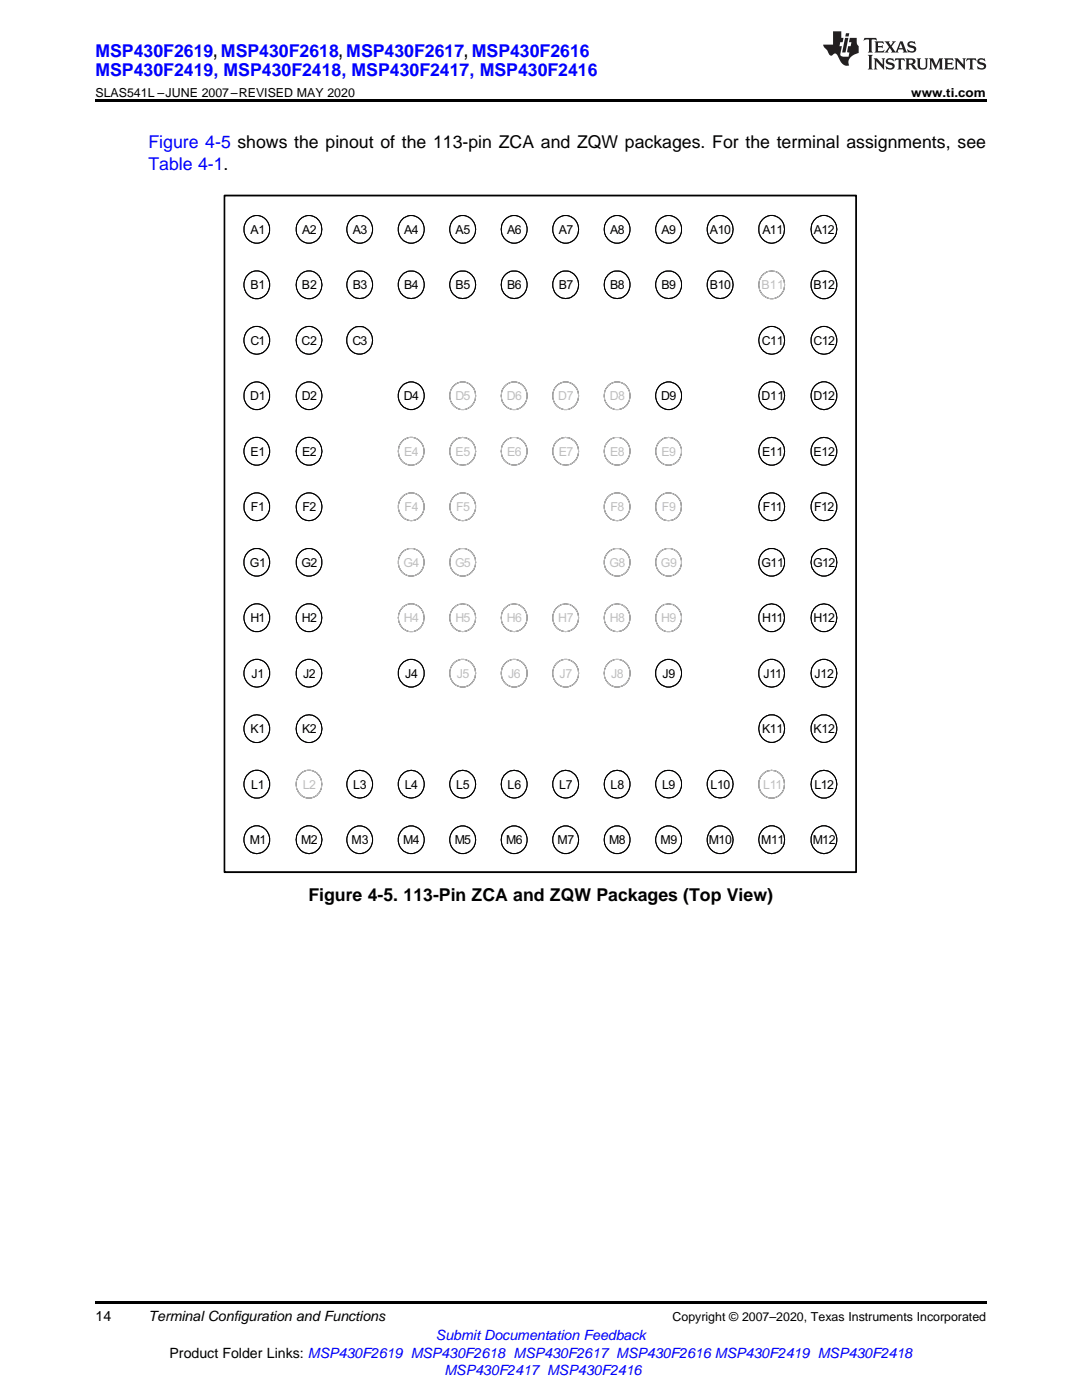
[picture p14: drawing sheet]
<svg xmlns="http://www.w3.org/2000/svg" width="216mm" height="279mm" viewBox="0 0 216 279" stroke-linecap="round" stroke-linejoin="round" font-family="sans-serif">
<defs><g id="words">
<g font-size="3.5" fill="#00f">
<text x="19" y="11.3">MSP430F2619, MSP430F2618, MSP430F2617, MSP430F2616</text>
<text x="19" y="15.2">MSP430F2419, MSP430F2418, MSP430F2417, MSP430F2416</text>
<text x="29.6" y="29.6">Figure 4-5 shows the pinout of the 113-pin ZCA and ZQW packages. For the terminal assignments, see</text>
<text x="29.6" y="33.9">Table 4-1.</text>
</g>
<text font-size="3.5" x="61.6" y="179.9">Figure 4-5. 113-Pin ZCA and ZQW Packages (Top View)</text>
<g font-size="2.8">
<text x="19" y="263.6">14</text>
<text x="29.6" y="263.6">Terminal Configuration and Functions</text>
<text x="33.8" y="270.9">Product Folder Links: MSP430F2619 MSP430F2618 MSP430F2617 MSP430F2616 MSP430F2419 MSP430F2418</text>
</g>
<g font-size="2.8" fill="#00f">
<text x="87" y="267.4">Submit Documentation Feedback</text>
<text x="88.7" y="274.5">MSP430F2417 MSP430F2416</text>
</g>
<g font-size="2.5">
<text x="19" y="19.3">SLAS541L –JUNE 2007–REVISED MAY 2020</text>
<text x="181.8" y="19.3">www.ti.com</text>
<text x="50" y="46.7">A1</text>
<text x="60.3" y="46.7">A2</text>
<text x="70.4" y="46.6">A3</text>
<text x="80.7" y="46.7">A4</text>
<text x="90.9" y="46.6">A5</text>
<text x="101.2" y="46.6">A6</text>
<text x="111.5" y="46.7">A7</text>
<text x="121.7" y="46.6">A8</text>
<text x="132" y="46.6">A9</text>
<text x="141.6" y="46.6">A10</text>
<text x="152.1" y="46.7">A11</text>
<text x="162.4" y="46.7">A12</text>
<text x="50" y="57.7">B1</text>
<text x="60.2" y="57.7">B2</text>
<text x="70.4" y="57.7">B3</text>
<text x="80.7" y="57.7">B4</text>
<text x="90.9" y="57.7">B5</text>
<text x="101.2" y="57.7">B6</text>
<text x="111.5" y="57.7">B7</text>
<text x="121.7" y="57.7">B8</text>
<text x="132" y="57.7">B9</text>
<text x="141.6" y="57.7">B10</text>
<text x="162.3" y="57.7">B12</text>
<text x="50" y="68.8">C1</text>
<text x="60.2" y="68.8">C2</text>
<text x="70.3" y="68.8">C3</text>
<text x="152" y="68.8">C11</text>
<text x="162.3" y="68.8">C12</text>
<text x="49.9" y="79.9">D1</text>
<text x="60.2" y="79.9">D2</text>
<text x="80.6" y="79.9">D4</text>
<text x="131.9" y="79.9">D9</text>
<text x="151.9" y="79.9">D11</text>
<text x="162.3" y="79.9">D12</text>
<text x="50" y="90.9">E1</text>
<text x="60.3" y="90.9">E2</text>
<text x="152.1" y="90.9">E11</text>
<text x="162.3" y="90.9">E12</text>
<text x="50.1" y="102">F1</text>
<text x="60.3" y="102">F2</text>
<text x="152.2" y="102">F11</text>
<text x="162.4" y="102">F12</text>
<text x="49.9" y="113.1">G1</text>
<text x="60.1" y="113.1">G2</text>
<text x="152" y="113.1">G11</text>
<text x="162.3" y="113.1">G12</text>
<text x="50" y="124.2">H1</text>
<text x="60.2" y="124.2">H2</text>
<text x="152.1" y="124.2">H11</text>
<text x="162.3" y="124.2">H12</text>
<text x="50.2" y="135.2">J1</text>
<text x="60.5" y="135.2">J2</text>
<text x="80.8" y="135.2">J4</text>
<text x="132.2" y="135.2">J9</text>
<text x="152.4" y="135.2">J11</text>
<text x="162.5" y="135.2">J12</text>
<text x="50" y="146.3">K1</text>
<text x="60.3" y="146.3">K2</text>
<text x="152.1" y="146.3">K11</text>
<text x="162.3" y="146.3">K12</text>
<text x="50.1" y="157.4">L1</text>
<text x="70.5" y="157.4">L3</text>
<text x="80.8" y="157.4">L4</text>
<text x="91" y="157.4">L5</text>
<text x="101.3" y="157.4">L6</text>
<text x="111.6" y="157.4">L7</text>
<text x="121.8" y="157.4">L8</text>
<text x="132.2" y="157.4">L9</text>
<text x="141.8" y="157.4">L10</text>
<text x="162.5" y="157.4">L12</text>
<text x="49.8" y="168.5">M1</text>
<text x="60.1" y="168.5">M2</text>
<text x="70.1" y="168.5">M3</text>
<text x="80.4" y="168.5">M4</text>
<text x="90.7" y="168.5">M5</text>
<text x="101" y="168.5">M6</text>
<text x="111.3" y="168.5">M7</text>
<text x="121.5" y="168.5">M8</text>
<text x="131.8" y="168.5">M9</text>
<text x="141.5" y="168.5">M10</text>
<text x="151.9" y="168.5">M11</text>
<text x="162.2" y="168.5">M12</text>
<text x="134.2" y="263.6">Copyright © 2007–2020, Texas Instruments Incorporated</text>
</g>
<g font-size="2.5" fill="#bfbfbf">
<text x="152" y="57.7">B11</text>
<text x="90.9" y="79.8">D5</text>
<text x="101.1" y="79.9">D6</text>
<text x="111.4" y="79.9">D7</text>
<text x="121.7" y="79.9">D8</text>
<text x="80.7" y="90.9">E4</text>
<text x="90.9" y="90.9">E5</text>
<text x="101.2" y="90.9">E6</text>
<text x="111.5" y="90.9">E7</text>
<text x="121.7" y="90.9">E8</text>
<text x="132" y="90.9">E9</text>
<text x="80.7" y="102">F4</text>
<text x="91" y="102">F5</text>
<text x="121.8" y="102">F8</text>
<text x="132.1" y="102">F9</text>
<text x="80.5" y="113.1">G4</text>
<text x="90.8" y="113.1">G5</text>
<text x="121.6" y="113.1">G8</text>
<text x="131.9" y="113.1">G9</text>
<text x="80.6" y="124.2">H4</text>
<text x="90.9" y="124.1">H5</text>
<text x="101.1" y="124.2">H6</text>
<text x="111.4" y="124.2">H7</text>
<text x="121.7" y="124.2">H8</text>
<text x="132" y="124.2">H9</text>
<text x="91.1" y="135.2">J5</text>
<text x="101.4" y="135.2">J6</text>
<text x="111.6" y="135.2">J7</text>
<text x="121.9" y="135.2">J8</text>
<text x="60.4" y="157.4">L2</text>
<text x="152.3" y="157.4">L11</text>
</g>
</g></defs>
<path d="M19 259.7h177.8v.5h-177.8z" fill="#000"/>
<path d="M44.8 39h126v135.1h-126z" fill="#fff"/>
<path d="M44.8 39h126v135.1h-126z" fill="none" stroke="#000" stroke-width=".2"/>
<path d="M44.8 39h126v135.1h-126z" fill="none" stroke="#000" stroke-width=".34"/>
<path d="M49.4 43.8a2.61 2.61 0 0 1 3.3-.3 2.61 2.61 0 0 1 1 3.1 2.6 2.6 0 0 1-3.3 1.8 2.6 2.6 0 0 1-1.6-3.5z" fill-rule="evenodd" fill="#fff"/>
<path d="M49.4 43.8a2.61 2.61 0 0 1 3.3-.3 2.61 2.61 0 0 1 1 3.1 2.6 2.6 0 0 1-3.3 1.8 2.6 2.6 0 0 1-1.6-3.5z" fill="none" stroke="#000" stroke-width=".2"/>
<path d="M49.6 54.7a2.63 2.63 0 0 1 3.3 0 2.63 2.63 0 0 1 .7 3.2 2.56 2.56 0 0 1-3.1 1.6 2.56 2.56 0 0 1-1.8-2.9 3.1 3.1 0 0 1 .9-1.9z" fill-rule="evenodd" fill="#fff"/>
<path d="M49.4 54.9a2.62 2.62 0 0 1 3.4-.3 2.62 2.62 0 0 1 .8 3.3 2.56 2.56 0 0 1-3.1 1.6 2.56 2.56 0 0 1-1.8-2.9l.2-.8zM49.6 54.7a2.63 2.63 0 0 1 3.3 0 2.63 2.63 0 0 1 .7 3.2 2.56 2.56 0 0 1-3.1 1.6 2.56 2.56 0 0 1-1.8-2.9 3.1 3.1 0 0 1 .9-1.9z" fill="none" stroke="#000" stroke-width=".2"/>
<path d="M49.4 66a2.65 2.65 0 0 1 3.6-.1 2.65 2.65 0 0 1 .4 3.6 2.54 2.54 0 0 1-3.4 .9 2.95 2.95 0 0 1-.6-4.4z" fill-rule="evenodd" fill="#fff"/>
<path d="M49.4 66a2.65 2.65 0 0 1 3.6-.1 2.65 2.65 0 0 1 .4 3.6 2.54 2.54 0 0 1-3.4 .9 2.96 2.96 0 0 1-.6-4.4zM49.4 66a2.65 2.65 0 0 1 3.6-.1 2.65 2.65 0 0 1 .4 3.6 2.54 2.54 0 0 1-3.4 .9 2.95 2.95 0 0 1-.6-4.4z" fill="none" stroke="#000" stroke-width=".2"/>
<path d="M49.4 77a2.46 2.46 0 0 1 2.6-.7 2.74 2.74 0 0 1 1.7 3.5 2.74 2.74 0 0 1-3.5 1.7 2.87 2.87 0 0 1-.8-4.5z" fill-rule="evenodd" fill="#fff"/>
<path d="M49.4 77a2.62 2.62 0 0 1 3.4-.2 2.62 2.62 0 0 1 .8 3.3 2.58 2.58 0 0 1-3.2 1.5 2.58 2.58 0 0 1-1.7-3.2l.3-.7zM49.4 77a2.46 2.46 0 0 1 2.6-.7 2.74 2.74 0 0 1 1.7 3.5 2.74 2.74 0 0 1-3.5 1.7 2.87 2.87 0 0 1-.8-4.5z" fill="none" stroke="#000" stroke-width=".2"/>
<path d="M49.4 88.1a2.62 2.62 0 0 1 3.4-.3 2.62 2.62 0 0 1 .8 3.3 2.56 2.56 0 0 1-3.1 1.6 2.56 2.56 0 0 1-1.8-2.9l.2-.8z" fill-rule="evenodd" fill="#fff"/>
<path d="M49.4 88.1a2.62 2.62 0 0 1 3.4-.3 2.62 2.62 0 0 1 .8 3.3 2.56 2.56 0 0 1-3.1 1.6 2.56 2.56 0 0 1-1.8-2.9l.2-.8z" fill="none" stroke="#000" stroke-width=".2"/>
<path d="M49.4 99.2a2.64 2.64 0 0 1 3.5-.2 2.64 2.64 0 0 1 .6 3.5 2.53 2.53 0 0 1-3.5 1.1 2.95 2.95 0 0 1-.6-4.4z" fill-rule="evenodd" fill="#fff"/>
<path d="M49.4 99.2a2.61 2.61 0 0 1 3.3-.4 2.61 2.61 0 0 1 1 3.2 2.59 2.59 0 0 1-3.2 1.8 2.59 2.59 0 0 1-1.8-3.2zM49.4 99.2a2.64 2.64 0 0 1 3.5-.2 2.64 2.64 0 0 1 .6 3.5 2.53 2.53 0 0 1-3.5 1.1 2.95 2.95 0 0 1-.6-4.4z" fill="none" stroke="#000" stroke-width=".2"/>
<path d="M49.4 110.3a2.65 2.65 0 0 1 3.6-.1 2.65 2.65 0 0 1 .4 3.6 2.63 2.63 0 0 1-3.6 .7 2.63 2.63 0 0 1-.8-3.6z" fill-rule="evenodd" fill="#fff"/>
<path d="M49.4 110.3a2.65 2.65 0 0 1 3.6-.1 2.65 2.65 0 0 1 .4 3.6 2.63 2.63 0 0 1-3.6 .7 2.63 2.63 0 0 1-.8-3.6z" fill="none" stroke="#000" stroke-width=".2"/>
<path d="M49.3 121.5a2.57 2.57 0 0 1 3-.7 2.57 2.57 0 0 1 1.5 2.7 2.59 2.59 0 0 1-3 2.5 2.59 2.59 0 0 1-2.1-3.3z" fill-rule="evenodd" fill="#fff"/>
<path d="M49.3 121.5a2.57 2.57 0 0 1 3-.7 2.57 2.57 0 0 1 1.5 2.7 2.59 2.59 0 0 1-3 2.5 2.59 2.59 0 0 1-2.1-3.3zM49.6 121.1a2.63 2.63 0 0 1 3.4 .1 2.63 2.63 0 0 1 .5 3.4 2.57 2.57 0 0 1-3.3 1.2 2.57 2.57 0 0 1-1.5-3.1l.4-1z" fill="none" stroke="#000" stroke-width=".2"/>
<path d="M49.4 132.4a2.63 2.63 0 0 1 3.5-.2 2.63 2.63 0 0 1 .6 3.5 2.35 2.35 0 0 1-2.2 1.4 2.61 2.61 0 0 1-2.3-1.4 2.91 2.91 0 0 1 .4-3.3z" fill-rule="evenodd" fill="#fff"/>
<path d="M49.4 132.4a2.63 2.63 0 0 1 3.5-.2 2.63 2.63 0 0 1 .6 3.5 2.35 2.35 0 0 1-2.2 1.4 2.61 2.61 0 0 1-2.3-1.4 2.91 2.91 0 0 1 .4-3.3z" fill="none" stroke="#000" stroke-width=".2"/>
<path d="M49.4 143.5a2.65 2.65 0 0 1 3.6-.1 2.65 2.65 0 0 1 .4 3.6 2.58 2.58 0 0 1-3.4 .9 2.58 2.58 0 0 1-1.2-3.3z" fill-rule="evenodd" fill="#fff"/>
<path d="M49.4 143.5a2.65 2.65 0 0 1 3.6-.1 2.65 2.65 0 0 1 .4 3.6 2.58 2.58 0 0 1-3.4 .9 2.58 2.58 0 0 1-1.2-3.3z" fill="none" stroke="#000" stroke-width=".2"/>
<path d="M49.6 154.4a2.63 2.63 0 0 1 3.4 .1 2.63 2.63 0 0 1 .5 3.3 2.56 2.56 0 0 1-3.1 1.3 2.56 2.56 0 0 1-1.7-2.9l.4-1.3z" fill-rule="evenodd" fill="#fff"/>
<path d="M49.6 154.4a2.63 2.63 0 0 1 3.4 .1 2.63 2.63 0 0 1 .5 3.3 2.56 2.56 0 0 1-3.1 1.3 2.56 2.56 0 0 1-1.7-2.9l.4-1.3zM49.6 154.4a2.63 2.63 0 0 1 3.4 .1 2.63 2.63 0 0 1 .5 3.3 2.56 2.56 0 0 1-3.1 1.3 2.56 2.56 0 0 1-1.7-2.9 2.98 2.98 0 0 1 .9-1.8z" fill="none" stroke="#000" stroke-width=".2"/>
<path d="M49.4 165.6a2.67 2.67 0 0 1 3.7 0 2.67 2.67 0 0 1 .1 3.7 2.61 2.61 0 0 1-3.4 .6 2.61 2.61 0 0 1-.9-3.4z" fill-rule="evenodd" fill="#fff"/>
<path d="M49.4 165.6a2.67 2.67 0 0 1 3.7 0 2.67 2.67 0 0 1 .1 3.7 2.61 2.61 0 0 1-3.4 .6 2.61 2.61 0 0 1-.9-3.4z" fill="none" stroke="#000" stroke-width=".2"/>
<path d="M59.8 43.8a2.58 2.58 0 0 1 3.2-.4 2.58 2.58 0 0 1 1.2 2.9 2.54 2.54 0 0 1-2.7 2.2 2.54 2.54 0 0 1-2.4-2.4l.1-1.2z" fill-rule="evenodd" fill="#fff"/>
<path d="M59.8 43.8a2.58 2.58 0 0 1 3.2-.4 2.58 2.58 0 0 1 1.2 2.9 2.54 2.54 0 0 1-2.7 2.2 2.54 2.54 0 0 1-2.4-2.4l.1-1.2z" fill="none" stroke="#000" stroke-width=".2"/>
<path d="M60 54.7a2.63 2.63 0 0 1 3.3 0 2.63 2.63 0 0 1 .7 3.2 2.54 2.54 0 0 1-3 1.6 2.54 2.54 0 0 1-1.9-2.9 2.76 2.76 0 0 1 .9-1.9z" fill-rule="evenodd" fill="#fff"/>
<path d="M60 54.7a2.63 2.63 0 0 1 3.3 0 2.63 2.63 0 0 1 .7 3.2 2.54 2.54 0 0 1-3 1.6 2.54 2.54 0 0 1-1.9-2.9 2.76 2.76 0 0 1 .9-1.9z" fill="none" stroke="#000" stroke-width=".2"/>
<path d="M60 65.8a2.65 2.65 0 0 1 3.5 .2 2.65 2.65 0 0 1 .3 3.5 2.56 2.56 0 0 1-3.2 .9 2.56 2.56 0 0 1-1.4-3l.2-.8z" fill-rule="evenodd" fill="#fff"/>
<path d="M60 65.8a2.65 2.65 0 0 1 3.5 .2 2.65 2.65 0 0 1 .3 3.5 2.56 2.56 0 0 1-3.2 .9 2.56 2.56 0 0 1-1.4-3l.2-.8z" fill="none" stroke="#000" stroke-width=".2"/>
<path d="M60 76.9a2.65 2.65 0 0 1 3.4 0 2.65 2.65 0 0 1 .5 3.4 2.6 2.6 0 0 1-3.3 1.1 2.6 2.6 0 0 1-1.4-3.3z" fill-rule="evenodd" fill="#fff"/>
<path d="M60 76.9a2.65 2.65 0 0 1 3.4 0 2.65 2.65 0 0 1 .5 3.4 2.6 2.6 0 0 1-3.3 1.1 2.6 2.6 0 0 1-1.4-3.3z" fill="none" stroke="#000" stroke-width=".2"/>
<path d="M60 87.9a2.63 2.63 0 0 1 3.3 0 2.63 2.63 0 0 1 .7 3.2 2.54 2.54 0 0 1-3 1.6 2.54 2.54 0 0 1-1.9-2.9 2.76 2.76 0 0 1 .9-1.9z" fill-rule="evenodd" fill="#fff"/>
<path d="M60 87.9a2.63 2.63 0 0 1 3.3 0 2.63 2.63 0 0 1 .7 3.2 2.54 2.54 0 0 1-3 1.6 2.54 2.54 0 0 1-1.9-2.9 2.76 2.76 0 0 1 .9-1.9z" fill="none" stroke="#000" stroke-width=".2"/>
<path d="M60 99a2.66 2.66 0 0 1 3.6 .3 2.66 2.66 0 0 1 0 3.6 2.34 2.34 0 0 1-2.5 .9 2.84 2.84 0 0 1-1.1-4.8z" fill-rule="evenodd" fill="#fff"/>
<path d="M60 99a2.66 2.66 0 0 1 3.6 .3 2.66 2.66 0 0 1 0 3.6 2.34 2.34 0 0 1-2.5 .9 2.84 2.84 0 0 1-1.1-4.8z" fill="none" stroke="#000" stroke-width=".2"/>
<path d="M59.8 110.3a2.62 2.62 0 0 1 3.4-.3 2.62 2.62 0 0 1 .8 3.3 2.58 2.58 0 0 1-3.2 1.5 2.58 2.58 0 0 1-1.7-3.1l.3-.8z" fill-rule="evenodd" fill="#fff"/>
<path d="M59.8 110.3a2.62 2.62 0 0 1 3.4-.3 2.62 2.62 0 0 1 .8 3.3 2.58 2.58 0 0 1-3.2 1.5 2.58 2.58 0 0 1-1.7-3.1l.3-.8z" fill="none" stroke="#000" stroke-width=".2"/>
<path d="M59.8 121.3a2.58 2.58 0 0 1 3.2-.4 2.58 2.58 0 0 1 1.2 2.9 2.5 2.5 0 0 1-2 2.2 2.5 2.5 0 0 1-2.7-1.2 2.95 2.95 0 0 1 .3-3.5z" fill-rule="evenodd" fill="#fff"/>
<path d="M59.8 121.3a2.58 2.58 0 0 1 3.2-.4 2.58 2.58 0 0 1 1.2 2.9 2.5 2.5 0 0 1-2 2.2 2.5 2.5 0 0 1-2.7-1.2 2.95 2.95 0 0 1 .3-3.5z" fill="none" stroke="#000" stroke-width=".2"/>
<path d="M59.8 132.4a2.59 2.59 0 0 1 3.2-.4 2.59 2.59 0 0 1 1.2 2.9 2.54 2.54 0 0 1-3.8 1.9 2.95 2.95 0 0 1-.6-4.4z" fill-rule="evenodd" fill="#fff"/>
<path d="M59.8 132.4a2.59 2.59 0 0 1 3.2-.4 2.59 2.59 0 0 1 1.2 2.9 2.54 2.54 0 0 1-3.8 1.9 2.95 2.95 0 0 1-.6-4.4z" fill="none" stroke="#000" stroke-width=".2"/>
<path d="M60 143.3a2.63 2.63 0 0 1 3.3 0 2.63 2.63 0 0 1 .7 3.2 2.59 2.59 0 0 1-3.5 1.4 2.59 2.59 0 0 1-1.2-3.6z" fill-rule="evenodd" fill="#fff"/>
<path d="M60 143.3a2.63 2.63 0 0 1 3.3 0 2.63 2.63 0 0 1 .7 3.2 2.59 2.59 0 0 1-3.5 1.4 2.59 2.59 0 0 1-1.2-3.6z" fill="none" stroke="#000" stroke-width=".2"/>
<path d="M60 154.4a2.58 2.58 0 0 1 3.1-.2 2.58 2.58 0 0 1 1.1 2.9 2.54 2.54 0 0 1-2.7 2.2 2.54 2.54 0 0 1-2.4-2.5 3 3 0 0 1 .9-2.4z" fill-rule="evenodd" fill="#fff"/>
<path d="M60 154.4a2.58 2.58 0 0 1 3.1-.2 2.58 2.58 0 0 1 1.1 2.9 2.54 2.54 0 0 1-2.7 2.2 2.54 2.54 0 0 1-2.4-2.5 3 3 0 0 1 .9-2.4z" fill="none" stroke="#000" stroke-width=".2"/>
<path d="M60 154.4a2.58 2.58 0 0 1 3.1-.2 2.58 2.58 0 0 1 1.1 2.9 2.54 2.54 0 0 1-2.7 2.2 2.54 2.54 0 0 1-2.4-2.5 3 3 0 0 1 .9-2.4z" fill="none" stroke="#ccc" stroke-width=".2"/>
<path d="M60 165.4a2.63 2.63 0 0 1 3.3 0 2.63 2.63 0 0 1 .7 3.2 2.57 2.57 0 0 1-3.2 1.5 2.57 2.57 0 0 1-1.6-3.1l.2-.7z" fill-rule="evenodd" fill="#fff"/>
<path d="M60 165.4a2.63 2.63 0 0 1 3.3 0 2.63 2.63 0 0 1 .7 3.2 2.57 2.57 0 0 1-3.2 1.5 2.57 2.57 0 0 1-1.6-3.1l.2-.7z" fill="none" stroke="#000" stroke-width=".2"/>
<path d="M70 43.8a2.63 2.63 0 0 1 3.4-.1 2.63 2.63 0 0 1 .6 3.4 2.58 2.58 0 0 1-3.4 1.2 2.58 2.58 0 0 1-1.3-3.4z" fill-rule="evenodd" fill="#fff"/>
<path d="M70 43.8a2.63 2.63 0 0 1 3.4-.1 2.63 2.63 0 0 1 .6 3.4 2.58 2.58 0 0 1-3.4 1.2 2.58 2.58 0 0 1-1.3-3.4z" fill="none" stroke="#000" stroke-width=".2"/>
<path d="M80.4 43.6a2.69 2.69 0 0 1 3.6 .3 2.69 2.69 0 0 1 .1 3.6 2.66 2.66 0 0 1-3.7 .4 2.66 2.66 0 0 1-.5-3.7z" fill-rule="evenodd" fill="#fff"/>
<path d="M80.4 43.6a2.69 2.69 0 0 1 3.6 .3 2.69 2.69 0 0 1 .1 3.6 2.66 2.66 0 0 1-3.7 .4 2.66 2.66 0 0 1-.5-3.7z" fill="none" stroke="#000" stroke-width=".2"/>
<path d="M90.5 43.8a2.65 2.65 0 0 1 3.6 0 2.65 2.65 0 0 1 .4 3.5 2.63 2.63 0 0 1-3.7 .8 2.63 2.63 0 0 1-.7-3.7z" fill-rule="evenodd" fill="#fff"/>
<path d="M90.5 43.8a2.65 2.65 0 0 1 3.6 0 2.65 2.65 0 0 1 .4 3.5 2.63 2.63 0 0 1-3.7 .8 2.63 2.63 0 0 1-.7-3.7z" fill="none" stroke="#000" stroke-width=".2"/>
<path d="M100.9 43.6a2.68 2.68 0 0 1 3.7 .4 2.68 2.68 0 0 1-.2 3.7 2.63 2.63 0 0 1-3.2 .4 2.63 2.63 0 0 1-1.1-3.2l.5-.9z" fill-rule="evenodd" fill="#fff"/>
<path d="M100.6 44a2.67 2.67 0 0 1 3.8-.2 2.67 2.67 0 0 1 .2 3.7 2.62 2.62 0 0 1-3.3 .6 2.62 2.62 0 0 1-1.2-3.2zM100.9 43.6a2.68 2.68 0 0 1 3.7 .4 2.68 2.68 0 0 1-.2 3.7 2.63 2.63 0 0 1-3.2 .4 2.63 2.63 0 0 1-1.1-3.2l.5-.9z" fill="none" stroke="#000" stroke-width=".2"/>
<path d="M111 43.8a2.65 2.65 0 0 1 3.6-.1 2.65 2.65 0 0 1 .4 3.6 2.59 2.59 0 0 1-3.4 .9 2.59 2.59 0 0 1-1.2-3.3z" fill-rule="evenodd" fill="#fff"/>
<path d="M111 43.8a2.65 2.65 0 0 1 3.6-.1 2.65 2.65 0 0 1 .4 3.6 2.59 2.59 0 0 1-3.4 .9 2.59 2.59 0 0 1-1.2-3.3z" fill="none" stroke="#000" stroke-width=".2"/>
<path d="M121.3 43.8a2.65 2.65 0 0 1 3.6-.1 2.65 2.65 0 0 1 .4 3.6 2.57 2.57 0 0 1-3.3 1 2.57 2.57 0 0 1-1.4-3.1l.2-.8z" fill-rule="evenodd" fill="#fff"/>
<path d="M121.3 43.8a2.65 2.65 0 0 1 3.6-.1 2.65 2.65 0 0 1 .4 3.6 2.57 2.57 0 0 1-3.3 1 2.57 2.57 0 0 1-1.4-3.1l.2-.8z" fill="none" stroke="#000" stroke-width=".2"/>
<path d="M131.6 43.8a2.66 2.66 0 0 1 3.5-.2 2.66 2.66 0 0 1 .6 3.5 2.63 2.63 0 0 1-3.6 1 2.63 2.63 0 0 1-.9-3.7z" fill-rule="evenodd" fill="#fff"/>
<path d="M131.6 43.8a2.66 2.66 0 0 1 3.5-.2 2.66 2.66 0 0 1 .6 3.5 2.63 2.63 0 0 1-3.6 1 2.63 2.63 0 0 1-.9-3.7z" fill="none" stroke="#000" stroke-width=".2"/>
<path d="M141.9 43.8a2.65 2.65 0 0 1 3.5 0 2.65 2.65 0 0 1 .4 3.5 2.63 2.63 0 0 1-3.6 .8 2.63 2.63 0 0 1-.8-3.7z" fill-rule="evenodd" fill="#fff"/>
<path d="M141.9 43.8a2.65 2.65 0 0 1 3.5 0 2.65 2.65 0 0 1 .4 3.5 2.63 2.63 0 0 1-3.6 .8 2.63 2.63 0 0 1-.8-3.7z" fill="none" stroke="#000" stroke-width=".2"/>
<path d="M90.5 88.1a2.65 2.65 0 0 1 3.6 0 2.65 2.65 0 0 1 .4 3.5 2.59 2.59 0 0 1-3.3 1 2.59 2.59 0 0 1-1.4-3.1l.3-.8z" fill-rule="evenodd" fill="#fff"/>
<path d="M90.5 88.1a2.65 2.65 0 0 1 3.6 0 2.65 2.65 0 0 1 .4 3.5 2.59 2.59 0 0 1-3.3 1 2.59 2.59 0 0 1-1.4-3.1l.3-.8z" fill="none" stroke="#000" stroke-width=".2"/>
<path d="M90.5 88.1a2.65 2.65 0 0 1 3.6 0 2.65 2.65 0 0 1 .4 3.5 2.59 2.59 0 0 1-3.3 1 2.59 2.59 0 0 1-1.4-3.1l.3-.8z" fill="none" stroke="#ccc" stroke-width=".2"/>
<path d="M100.8 88.1a2.67 2.67 0 0 1 3.7 0 2.67 2.67 0 0 1 .1 3.7 2.62 2.62 0 0 1-3.3 .6 2.62 2.62 0 0 1-1.2-3.2z" fill-rule="evenodd" fill="#fff"/>
<path d="M100.8 88.1a2.67 2.67 0 0 1 3.7 0 2.67 2.67 0 0 1 .1 3.7 2.62 2.62 0 0 1-3.3 .6 2.62 2.62 0 0 1-1.2-3.2z" fill="none" stroke="#000" stroke-width=".2"/>
<path d="M100.9 87.9a2.69 2.69 0 0 1 3.7 .4 2.69 2.69 0 0 1-.2 3.7 2.63 2.63 0 0 1-3.2 .3 2.63 2.63 0 0 1-1.1-3.1z" fill="none" stroke="#ccc" stroke-width=".2"/>
<path d="M111 88.1a2.65 2.65 0 0 1 3.6-.1 2.65 2.65 0 0 1 .4 3.6 2.56 2.56 0 0 1-3.1 1 2.56 2.56 0 0 1-1.6-2.8l.3-1.1z" fill-rule="evenodd" fill="#fff"/>
<path d="M111 88.1a2.65 2.65 0 0 1 3.6-.1 2.65 2.65 0 0 1 .4 3.6 2.56 2.56 0 0 1-3.1 1 2.56 2.56 0 0 1-1.6-2.8l.3-1.1z" fill="none" stroke="#000" stroke-width=".2"/>
<path d="M111 88.1a2.65 2.65 0 0 1 3.6-.1 2.65 2.65 0 0 1 .4 3.6 2.56 2.56 0 0 1-3.1 1 2.56 2.56 0 0 1-1.6-2.8l.3-1.1z" fill="none" stroke="#ccc" stroke-width=".2"/>
<path d="M121.3 88.1a2.63 2.63 0 0 1 3.5-.2 2.63 2.63 0 0 1 .6 3.4 2.57 2.57 0 0 1-3.2 1.3 2.57 2.57 0 0 1-1.6-3.1l.2-.8z" fill-rule="evenodd" fill="#fff"/>
<path d="M121.3 88.1a2.63 2.63 0 0 1 3.5-.2 2.63 2.63 0 0 1 .6 3.4 2.57 2.57 0 0 1-3.2 1.3 2.57 2.57 0 0 1-1.6-3.1l.2-.8z" fill="none" stroke="#000" stroke-width=".2"/>
<path d="M121.3 88.1a2.63 2.63 0 0 1 3.5-.2 2.63 2.63 0 0 1 .6 3.4 2.57 2.57 0 0 1-3.2 1.3 2.57 2.57 0 0 1-1.6-3.1l.2-.8z" fill="none" stroke="#ccc" stroke-width=".2"/>
<path d="M152.1 43.8a2.61 2.61 0 0 1 3.3-.3 2.61 2.61 0 0 1 1 3.1 2.59 2.59 0 0 1-3.2 1.8 2.59 2.59 0 0 1-1.8-3.2l.3-.8z" fill-rule="evenodd" fill="#fff"/>
<path d="M152.1 43.8a2.61 2.61 0 0 1 3.3-.3 2.61 2.61 0 0 1 1 3.1 2.59 2.59 0 0 1-3.2 1.8 2.59 2.59 0 0 1-1.8-3.2l.3-.8z" fill="none" stroke="#000" stroke-width=".2"/>
<path d="M152.3 54.7a2.63 2.63 0 0 1 3.2-.1 2.63 2.63 0 0 1 1 3 2.58 2.58 0 0 1-3.2 1.9 2.58 2.58 0 0 1-1.8-3.2l.2-.8z" fill-rule="evenodd" fill="#fff"/>
<path d="M152.3 54.7a2.63 2.63 0 0 1 3.2-.1 2.63 2.63 0 0 1 1 3 2.58 2.58 0 0 1-3.2 1.9 2.58 2.58 0 0 1-1.8-3.2l.2-.8z" fill="none" stroke="#000" stroke-width=".2"/>
<path d="M152.3 54.7a2.63 2.63 0 0 1 3.2-.1 2.63 2.63 0 0 1 1 3 2.58 2.58 0 0 1-3.2 1.9 2.58 2.58 0 0 1-1.8-3.2l.2-.8z" fill="none" stroke="#ccc" stroke-width=".2"/>
<path d="M152.3 65.8a2.59 2.59 0 0 1 3.1-.2 2.59 2.59 0 0 1 1.1 2.9 2.57 2.57 0 0 1-3.1 2.1 2.57 2.57 0 0 1-1.9-3.2l.2-.8z" fill-rule="evenodd" fill="#fff"/>
<path d="M152.3 65.8a2.59 2.59 0 0 1 3.1-.2 2.59 2.59 0 0 1 1.1 2.9 2.57 2.57 0 0 1-3.1 2.1 2.57 2.57 0 0 1-1.9-3.2l.2-.8z" fill="none" stroke="#000" stroke-width=".2"/>
<path d="M152.2 77a2.61 2.61 0 0 1 3.3-.2 2.61 2.61 0 0 1 .8 3.2 2.54 2.54 0 0 1-3 1.6 2.54 2.54 0 0 1-1.9-2.9l.2-.8z" fill-rule="evenodd" fill="#fff"/>
<path d="M152.2 77a2.61 2.61 0 0 1 3.3-.2 2.61 2.61 0 0 1 .8 3.2 2.54 2.54 0 0 1-3 1.6 2.54 2.54 0 0 1-1.9-2.9l.2-.8z" fill="none" stroke="#000" stroke-width=".2"/>
<path d="M152.3 87.9a2.7 2.7 0 0 1 3.7 .5 2.7 2.7 0 0 1-.2 3.7 2.63 2.63 0 0 1-3.4 .2 2.63 2.63 0 0 1-.8-3.3z" fill-rule="evenodd" fill="#fff"/>
<path d="M152.3 87.9a2.7 2.7 0 0 1 3.7 .5 2.7 2.7 0 0 1-.2 3.7 2.63 2.63 0 0 1-3.4 .2 2.63 2.63 0 0 1-.8-3.3zM152.3 87.9a2.69 2.69 0 0 1 3.6 .3 2.69 2.69 0 0 1 .1 3.6 2.63 2.63 0 0 1-3.5 .5 2.63 2.63 0 0 1-.9-3.3z" fill="none" stroke="#000" stroke-width=".2"/>
<path d="M152.3 99a2.65 2.65 0 0 1 3.5 .2 2.65 2.65 0 0 1 .3 3.5 2.55 2.55 0 0 1-3.1 1 2.55 2.55 0 0 1-1.6-2.9l.2-.8z" fill-rule="evenodd" fill="#fff"/>
<path d="M152.3 99a2.65 2.65 0 0 1 3.5 .2 2.65 2.65 0 0 1 .3 3.5 2.55 2.55 0 0 1-3.1 1 2.55 2.55 0 0 1-1.6-2.9l.2-.8zM152.3 99a2.66 2.66 0 0 1 3.5 .2 2.66 2.66 0 0 1 .3 3.5 2.55 2.55 0 0 1-3.1 1 2.55 2.55 0 0 1-1.6-2.9l.2-.8z" fill="none" stroke="#000" stroke-width=".2"/>
<path d="M152.2 110.3a2.64 2.64 0 0 1 3.5-.2 2.64 2.64 0 0 1 .5 3.5 2.59 2.59 0 0 1-3.4 1.1 2.59 2.59 0 0 1-1.3-3.3z" fill-rule="evenodd" fill="#fff"/>
<path d="M152.2 110.3a2.64 2.64 0 0 1 3.5-.2 2.64 2.64 0 0 1 .5 3.5 2.59 2.59 0 0 1-3.4 1.1 2.59 2.59 0 0 1-1.3-3.3z" fill="none" stroke="#000" stroke-width=".2"/>
<path d="M152.3 121.1a2.62 2.62 0 0 1 3.2 0 2.62 2.62 0 0 1 .9 3 2.56 2.56 0 0 1-3 1.9 2.56 2.56 0 0 1-2-3 2.55 2.55 0 0 1 .9-1.9z" fill-rule="evenodd" fill="#fff"/>
<path d="M152.1 121.3a2.63 2.63 0 0 1 3.4-.2 2.63 2.63 0 0 1 .9 3.2 2.56 2.56 0 0 1-3.1 1.6 2.56 2.56 0 0 1-1.9-2.9l.3-1zM152.3 121.1a2.62 2.62 0 0 1 3.2 0 2.62 2.62 0 0 1 .9 3 2.56 2.56 0 0 1-3 1.9 2.56 2.56 0 0 1-2-3 2.55 2.55 0 0 1 .9-1.9z" fill="none" stroke="#000" stroke-width=".2"/>
<path d="M152.1 132.4a2.61 2.61 0 0 1 3.3-.3 2.61 2.61 0 0 1 1 3.1 2.59 2.59 0 0 1-3.2 1.8 2.59 2.59 0 0 1-1.8-3.2l.3-.8z" fill-rule="evenodd" fill="#fff"/>
<path d="M152.1 132.4a2.61 2.61 0 0 1 3.3-.3 2.61 2.61 0 0 1 1 3.1 2.59 2.59 0 0 1-3.2 1.8 2.59 2.59 0 0 1-1.8-3.2l.3-.8z" fill="none" stroke="#000" stroke-width=".2"/>
<path d="M152.3 143.3a2.64 2.64 0 0 1 3.3 0 2.64 2.64 0 0 1 .8 3.2 2.6 2.6 0 0 1-3.4 1.4 2.6 2.6 0 0 1-1.5-3.3l.2-.5z" fill-rule="evenodd" fill="#fff"/>
<path d="M152.3 143.3a2.64 2.64 0 0 1 3.3 0 2.64 2.64 0 0 1 .8 3.2 2.6 2.6 0 0 1-3.4 1.4 2.6 2.6 0 0 1-1.5-3.3l.2-.5z" fill="none" stroke="#000" stroke-width=".2"/>
<path d="M152.3 154.4a2.62 2.62 0 0 1 3.2-.1 2.62 2.62 0 0 1 .9 3 2.56 2.56 0 0 1-3 1.9 2.56 2.56 0 0 1-2-3 2.55 2.55 0 0 1 .9-1.8z" fill-rule="evenodd" fill="#fff"/>
<path d="M152.3 154.4a2.62 2.62 0 0 1 3.2-.1 2.62 2.62 0 0 1 .9 3 2.56 2.56 0 0 1-3 1.9 2.56 2.56 0 0 1-2-3 2.55 2.55 0 0 1 .9-1.8z" fill="none" stroke="#000" stroke-width=".2"/>
<path d="M152.3 154.4a2.62 2.62 0 0 1 3.2-.1 2.62 2.62 0 0 1 .9 3 2.56 2.56 0 0 1-3 1.9 2.56 2.56 0 0 1-2-3 2.55 2.55 0 0 1 .9-1.8z" fill="none" stroke="#ccc" stroke-width=".2"/>
<path d="M152.3 165.4a2.59 2.59 0 0 1 3.1-.1 2.59 2.59 0 0 1 1.1 2.9 2.54 2.54 0 0 1-2.7 2.2 2.54 2.54 0 0 1-2.4-2.5 2.77 2.77 0 0 1 .9-2.5z" fill-rule="evenodd" fill="#fff"/>
<path d="M152.3 165.4a2.59 2.59 0 0 1 3.1-.1 2.59 2.59 0 0 1 1.1 2.9 2.54 2.54 0 0 1-2.7 2.2 2.54 2.54 0 0 1-2.4-2.5 2.77 2.77 0 0 1 .9-2.5z" fill="none" stroke="#000" stroke-width=".2"/>
<path d="M162.7 43.6a2.66 2.66 0 0 1 3.4 .1 2.66 2.66 0 0 1 .6 3.4 2.61 2.61 0 0 1-3.4 1.1 2.61 2.61 0 0 1-1.4-3.3z" fill-rule="evenodd" fill="#fff"/>
<path d="M162.7 43.6a2.66 2.66 0 0 1 3.4 .1 2.66 2.66 0 0 1 .6 3.4 2.61 2.61 0 0 1-3.4 1.1 2.61 2.61 0 0 1-1.4-3.3z" fill="none" stroke="#000" stroke-width=".2"/>
<path d="M162.8 54.7a2.69 2.69 0 0 1 3.6 .4 2.69 2.69 0 0 1-.2 3.7 2.67 2.67 0 0 1-3.7 0 2.67 2.67 0 0 1-.1-3.7z" fill-rule="evenodd" fill="#fff"/>
<path d="M162.6 54.9a2.57 2.57 0 0 1 3-.5 2.57 2.57 0 0 1 1.4 2.8 2.61 2.61 0 0 1-3.1 2.4 2.61 2.61 0 0 1-2-3.3l.2-.8zM162.8 54.7a2.69 2.69 0 0 1 3.6 .4 2.69 2.69 0 0 1-.2 3.7 2.67 2.67 0 0 1-3.7 0 2.67 2.67 0 0 1-.1-3.7z" fill="none" stroke="#000" stroke-width=".2"/>
<path d="M162.6 66a2.67 2.67 0 0 1 3.7 0 2.67 2.67 0 0 1 .1 3.7 2.59 2.59 0 0 1-3.2 .7 2.59 2.59 0 0 1-1.3-3z" fill-rule="evenodd" fill="#fff"/>
<path d="M162.6 66a2.67 2.67 0 0 1 3.7 0 2.67 2.67 0 0 1 .1 3.7 2.59 2.59 0 0 1-3.2 .7 2.59 2.59 0 0 1-1.3-3z" fill="none" stroke="#000" stroke-width=".2"/>
<path d="M162.6 77a2.63 2.63 0 0 1 3.5-.2 2.63 2.63 0 0 1 .6 3.5 2.56 2.56 0 0 1-3.1 1.3 2.56 2.56 0 0 1-1.8-2.9l.2-.8z" fill-rule="evenodd" fill="#fff"/>
<path d="M162.6 77a2.63 2.63 0 0 1 3.5-.2 2.63 2.63 0 0 1 .6 3.5 2.56 2.56 0 0 1-3.1 1.3 2.56 2.56 0 0 1-1.8-2.9l.2-.8z" fill="none" stroke="#000" stroke-width=".2"/>
<path d="M162.6 88.1a2.59 2.59 0 0 1 3.2-.4 2.59 2.59 0 0 1 1 3.2 2.58 2.58 0 0 1-3.1 1.8 2.58 2.58 0 0 1-1.8-3.2l.2-.8z" fill-rule="evenodd" fill="#fff"/>
<path d="M162.6 88.1a2.59 2.59 0 0 1 3.2-.4 2.59 2.59 0 0 1 1 3.2 2.58 2.58 0 0 1-3.1 1.8 2.58 2.58 0 0 1-1.8-3.2l.2-.8z" fill="none" stroke="#000" stroke-width=".2"/>
<path d="M162.6 99.2a2.63 2.63 0 0 1 3.5-.2 2.63 2.63 0 0 1 .6 3.5 2.56 2.56 0 0 1-3.2 1.2 2.56 2.56 0 0 1-1.7-2.9l.2-.8z" fill-rule="evenodd" fill="#fff"/>
<path d="M162.6 99.2a2.63 2.63 0 0 1 3.5-.2 2.63 2.63 0 0 1 .6 3.5 2.56 2.56 0 0 1-3.2 1.2 2.56 2.56 0 0 1-1.7-2.9l.2-.8z" fill="none" stroke="#000" stroke-width=".2"/>
<path d="M162.8 110.1a2.61 2.61 0 0 1 3.3 0 2.61 2.61 0 0 1 .7 3.2 2.55 2.55 0 0 1-3.3 1.5 2.55 2.55 0 0 1-1.6-3.1l.2-.8z" fill-rule="evenodd" fill="#fff"/>
<path d="M162.8 110.1a2.61 2.61 0 0 1 3.3 0 2.61 2.61 0 0 1 .7 3.2 2.55 2.55 0 0 1-3.3 1.5 2.55 2.55 0 0 1-1.6-3.1l.2-.8z" fill="none" stroke="#000" stroke-width=".2"/>
<path d="M162.7 121.1a2.66 2.66 0 0 1 3.5 .2 2.66 2.66 0 0 1 .3 3.5 2.59 2.59 0 0 1-3.3 .9 2.59 2.59 0 0 1-1.3-3.2l.5-1z" fill-rule="evenodd" fill="#fff"/>
<path d="M162.7 121.1a2.66 2.66 0 0 1 3.5 .2 2.66 2.66 0 0 1 .3 3.5 2.59 2.59 0 0 1-3.3 .9 2.59 2.59 0 0 1-1.3-3.2l.5-1z" fill="none" stroke="#000" stroke-width=".2"/>
<path d="M162.7 132.2a2.65 2.65 0 0 1 3.5 .2 2.65 2.65 0 0 1 .3 3.5 2.53 2.53 0 0 1-3.1 1 2.53 2.53 0 0 1-1.5-2.8 2.77 2.77 0 0 1 .8-1.9z" fill-rule="evenodd" fill="#fff"/>
<path d="M162.7 132.2a2.65 2.65 0 0 1 3.5 .2 2.65 2.65 0 0 1 .3 3.5 2.53 2.53 0 0 1-3.1 1 2.53 2.53 0 0 1-1.5-2.8 2.77 2.77 0 0 1 .8-1.9zM162.7 132.2a2.65 2.65 0 0 1 3.5 .2 2.65 2.65 0 0 1 .3 3.5 2.53 2.53 0 0 1-3.1 1 2.53 2.53 0 0 1-1.5-2.8 2.76 2.76 0 0 1 .8-1.9z" fill="none" stroke="#000" stroke-width=".2"/>
<path d="M162.6 143.4a2.67 2.67 0 0 1 3.7 .1 2.67 2.67 0 0 1 .1 3.7 2.63 2.63 0 0 1-3.6 .4 2.63 2.63 0 0 1-.7-3.5z" fill-rule="evenodd" fill="#fff"/>
<path d="M162.6 143.4a2.67 2.67 0 0 1 3.7 .1 2.67 2.67 0 0 1 .1 3.7 2.63 2.63 0 0 1-3.6 .4 2.63 2.63 0 0 1-.7-3.5z" fill="none" stroke="#000" stroke-width=".2"/>
<path d="M162.7 154.4a2.68 2.68 0 0 1 3.6 .3 2.68 2.68 0 0 1 .1 3.6 2.57 2.57 0 0 1-3.2 .6 2.57 2.57 0 0 1-1.3-3l.2-.7z" fill-rule="evenodd" fill="#fff"/>
<path d="M162.7 154.4a2.68 2.68 0 0 1 3.6 .3 2.68 2.68 0 0 1 .1 3.6 2.57 2.57 0 0 1-3.2 .6 2.57 2.57 0 0 1-1.3-3l.2-.7zM162.7 154.4a2.66 2.66 0 0 1 3.4 .1 2.66 2.66 0 0 1 .6 3.3 2.58 2.58 0 0 1-3.3 1.3 2.58 2.58 0 0 1-1.5-3.2l.2-.7z" fill="none" stroke="#000" stroke-width=".2"/>
<path d="M162.6 165.6a2.65 2.65 0 0 1 3.6-.1 2.65 2.65 0 0 1 .3 3.6 2.6 2.6 0 0 1-3.3 .9 2.6 2.6 0 0 1-1.3-3.3z" fill-rule="evenodd" fill="#fff"/>
<path d="M162.6 165.6a2.65 2.65 0 0 1 3.6-.1 2.65 2.65 0 0 1 .3 3.6 2.59 2.59 0 0 1-3.2 1 2.59 2.59 0 0 1-1.4-3.1zM162.6 165.6a2.65 2.65 0 0 1 3.6-.1 2.65 2.65 0 0 1 .3 3.6 2.6 2.6 0 0 1-3.3 .9 2.6 2.6 0 0 1-1.3-3.3z" fill="none" stroke="#000" stroke-width=".2"/>
<path d="M70 165.6a2.64 2.64 0 0 1 3.5-.1 2.64 2.64 0 0 1 .5 3.4 2.59 2.59 0 0 1-3.4 1.2 2.59 2.59 0 0 1-1.3-3.3z" fill-rule="evenodd" fill="#fff"/>
<path d="M70 165.6a2.64 2.64 0 0 1 3.5-.1 2.64 2.64 0 0 1 .5 3.4 2.59 2.59 0 0 1-3.4 1.2 2.59 2.59 0 0 1-1.3-3.3z" fill="none" stroke="#000" stroke-width=".2"/>
<path d="M80.4 165.5a2.69 2.69 0 0 1 3.6 .3 2.69 2.69 0 0 1 .1 3.6 2.66 2.66 0 0 1-3.7 .3 2.66 2.66 0 0 1-.5-3.7z" fill-rule="evenodd" fill="#fff"/>
<path d="M80.4 165.5a2.69 2.69 0 0 1 3.6 .3 2.69 2.69 0 0 1 .1 3.6 2.66 2.66 0 0 1-3.7 .3 2.66 2.66 0 0 1-.5-3.7z" fill="none" stroke="#000" stroke-width=".2"/>
<path d="M90.5 165.6a2.65 2.65 0 0 1 3.6 0 2.65 2.65 0 0 1 .4 3.5 2.61 2.61 0 0 1-3.6 .8 2.61 2.61 0 0 1-.8-3.6z" fill-rule="evenodd" fill="#fff"/>
<path d="M90.5 165.6a2.65 2.65 0 0 1 3.6 0 2.65 2.65 0 0 1 .4 3.5 2.61 2.61 0 0 1-3.6 .8 2.61 2.61 0 0 1-.8-3.6z" fill="none" stroke="#000" stroke-width=".2"/>
<path d="M100.9 165.5a2.66 2.66 0 0 1 3.5 .1 2.66 2.66 0 0 1 .3 3.5 2.61 2.61 0 0 1-3.3 .9 2.61 2.61 0 0 1-1.3-3.2z" fill-rule="evenodd" fill="#fff"/>
<path d="M100.9 165.5a2.66 2.66 0 0 1 3.5 .1 2.66 2.66 0 0 1 .3 3.5 2.61 2.61 0 0 1-3.3 .9 2.61 2.61 0 0 1-1.3-3.2z" fill="none" stroke="#000" stroke-width=".2"/>
<path d="M111 165.6a2.63 2.63 0 0 1 3.4-.2 2.63 2.63 0 0 1 .8 3.3 2.57 2.57 0 0 1-3.1 1.6 2.57 2.57 0 0 1-1.8-3l.2-.8z" fill-rule="evenodd" fill="#fff"/>
<path d="M111 165.6a2.63 2.63 0 0 1 3.4-.2 2.63 2.63 0 0 1 .8 3.3 2.57 2.57 0 0 1-3.1 1.6 2.57 2.57 0 0 1-1.8-3l.2-.8z" fill="none" stroke="#000" stroke-width=".2"/>
<path d="M121.3 165.6a2.65 2.65 0 0 1 3.5-.1 2.65 2.65 0 0 1 .6 3.4 2.58 2.58 0 0 1-3.2 1.2 2.58 2.58 0 0 1-1.6-3.1l.2-.7z" fill-rule="evenodd" fill="#fff"/>
<path d="M121.3 165.6a2.65 2.65 0 0 1 3.5-.1 2.65 2.65 0 0 1 .6 3.4 2.58 2.58 0 0 1-3.2 1.2 2.58 2.58 0 0 1-1.6-3.1l.2-.7z" fill="none" stroke="#000" stroke-width=".2"/>
<path d="M131.6 165.6a2.64 2.64 0 0 1 3.4-.2 2.64 2.64 0 0 1 .8 3.3 2.61 2.61 0 0 1-3.6 1.3 2.61 2.61 0 0 1-1-3.7z" fill-rule="evenodd" fill="#fff"/>
<path d="M131.6 165.6a2.64 2.64 0 0 1 3.4-.2 2.64 2.64 0 0 1 .8 3.3 2.61 2.61 0 0 1-3.6 1.3 2.61 2.61 0 0 1-1-3.7z" fill="none" stroke="#000" stroke-width=".2"/>
<path d="M141.9 165.6a2.65 2.65 0 0 1 3.5 0 2.65 2.65 0 0 1 .4 3.5 2.61 2.61 0 0 1-3.6 .8 2.61 2.61 0 0 1-.8-3.6z" fill-rule="evenodd" fill="#fff"/>
<path d="M141.9 165.6a2.65 2.65 0 0 1 3.5 0 2.65 2.65 0 0 1 .4 3.5 2.61 2.61 0 0 1-3.6 .8 2.61 2.61 0 0 1-.8-3.6z" fill="none" stroke="#000" stroke-width=".2"/>
<path d="M69.8 154.7a2.33 2.33 0 0 1 2.3-.9 2.76 2.76 0 0 1 1.9 4 2.56 2.56 0 0 1-3.1 1.3 2.56 2.56 0 0 1-1.7-2.9z" fill-rule="evenodd" fill="#fff"/>
<path d="M69.8 154.7a2.33 2.33 0 0 1 2.3-.9 2.76 2.76 0 0 1 1.9 4 2.56 2.56 0 0 1-3.1 1.3 2.56 2.56 0 0 1-1.7-2.9z" fill="none" stroke="#000" stroke-width=".2"/>
<path d="M80 154.7a2.68 2.68 0 0 1 3.8-.2 2.68 2.68 0 0 1 .3 3.8 2.63 2.63 0 0 1-3.5 .5 2.63 2.63 0 0 1-.9-3.3z" fill-rule="evenodd" fill="#fff"/>
<path d="M80 154.7a2.66 2.66 0 0 1 3.7-.3 2.66 2.66 0 0 1 .5 3.6 2.63 2.63 0 0 1-3.6 .8 2.63 2.63 0 0 1-.8-3.6zM80 154.7a2.68 2.68 0 0 1 3.8-.2 2.68 2.68 0 0 1 .3 3.8 2.63 2.63 0 0 1-3.5 .5 2.63 2.63 0 0 1-.9-3.3z" fill="none" stroke="#000" stroke-width=".2"/>
<path d="M90.3 154.7a2.6 2.6 0 0 1 3.2-.6 2.6 2.6 0 0 1 1.3 3 2.6 2.6 0 0 1-3.2 2 2.6 2.6 0 0 1-1.7-3.4z" fill-rule="evenodd" fill="#fff"/>
<path d="M90.3 154.7a2.6 2.6 0 0 1 3.2-.6 2.6 2.6 0 0 1 1.3 3 2.6 2.6 0 0 1-3.2 2 2.6 2.6 0 0 1-1.7-3.4z" fill="none" stroke="#000" stroke-width=".2"/>
<path d="M100.6 154.7a2.68 2.68 0 0 1 3.8-.2 2.68 2.68 0 0 1 .2 3.8 2.61 2.61 0 0 1-3.3 .6 2.61 2.61 0 0 1-1.2-3.2z" fill-rule="evenodd" fill="#fff"/>
<path d="M100.6 154.7a2.68 2.68 0 0 1 3.8-.2 2.68 2.68 0 0 1 .2 3.8 2.61 2.61 0 0 1-3.3 .6 2.61 2.61 0 0 1-1.2-3.2zM100.6 154.7a2.66 2.66 0 0 1 3.6-.3 2.66 2.66 0 0 1 .5 3.6 2.6 2.6 0 0 1-3.3 .9 2.6 2.6 0 0 1-1.3-3.2z" fill="none" stroke="#000" stroke-width=".2"/>
<path d="M110.9 154.7a2.64 2.64 0 0 1 3.6-.3 2.64 2.64 0 0 1 .5 3.6 2.59 2.59 0 0 1-3.5 .9 2.59 2.59 0 0 1-1-3.4z" fill-rule="evenodd" fill="#fff"/>
<path d="M110.9 154.7a2.64 2.64 0 0 1 3.6-.3 2.64 2.64 0 0 1 .5 3.6 2.59 2.59 0 0 1-3.5 .9 2.59 2.59 0 0 1-1-3.4z" fill="none" stroke="#000" stroke-width=".2"/>
<path d="M121.3 154.6a2.59 2.59 0 0 1 3.3-.4 2.59 2.59 0 0 1 1 3.1 2.57 2.57 0 0 1-3.2 1.8 2.57 2.57 0 0 1-1.8-3.2l.2-.7z" fill-rule="evenodd" fill="#fff"/>
<path d="M121.3 154.6a2.59 2.59 0 0 1 3.3-.4 2.59 2.59 0 0 1 1 3.1 2.57 2.57 0 0 1-3.2 1.8 2.57 2.57 0 0 1-1.8-3.2l.2-.7zM121.3 154.6a2.55 2.55 0 0 1 2.9-.6 2.55 2.55 0 0 1 1.5 2.5 2.59 2.59 0 0 1-2.9 2.7 2.59 2.59 0 0 1-2.2-3.3l.2-.7z" fill="none" stroke="#000" stroke-width=".2"/>
<path d="M131.6 154.6a2.67 2.67 0 0 1 3.6-.1 2.67 2.67 0 0 1 .4 3.6 2.61 2.61 0 0 1-3.3 .9 2.61 2.61 0 0 1-1.4-3.1z" fill-rule="evenodd" fill="#fff"/>
<path d="M131.6 154.6a2.68 2.68 0 0 1 3.7 0 2.68 2.68 0 0 1 .1 3.6 2.63 2.63 0 0 1-3.4 .6 2.63 2.63 0 0 1-1-3.4zM131.6 154.6a2.67 2.67 0 0 1 3.6-.1 2.67 2.67 0 0 1 .4 3.6 2.61 2.61 0 0 1-3.3 .9 2.61 2.61 0 0 1-1.4-3.1z" fill="none" stroke="#000" stroke-width=".2"/>
<path d="M141.9 154.6a2.58 2.58 0 0 1 3.1-.5 2.58 2.58 0 0 1 1.2 2.9 2.59 2.59 0 0 1-3.1 2.2 2.59 2.59 0 0 1-1.9-3.3l.2-.7z" fill-rule="evenodd" fill="#fff"/>
<path d="M141.9 154.6a2.58 2.58 0 0 1 3.1-.5 2.58 2.58 0 0 1 1.2 2.9 2.59 2.59 0 0 1-3.1 2.2 2.59 2.59 0 0 1-1.9-3.3l.2-.7z" fill="none" stroke="#000" stroke-width=".2"/>
<path d="M70 54.9a2.62 2.62 0 0 1 3.4-.2 2.62 2.62 0 0 1 .6 3.4 2.57 2.57 0 0 1-3.2 1.3 2.57 2.57 0 0 1-1.5-3.1l.2-.8z" fill-rule="evenodd" fill="#fff"/>
<path d="M70 54.9a2.62 2.62 0 0 1 3.4-.2 2.62 2.62 0 0 1 .6 3.4 2.57 2.57 0 0 1-3.2 1.3 2.57 2.57 0 0 1-1.5-3.1l.2-.8z" fill="none" stroke="#000" stroke-width=".2"/>
<path d="M80.4 54.7a2.69 2.69 0 0 1 3.8 .6 2.69 2.69 0 0 1-.7 3.8 2.65 2.65 0 0 1-3.4-.4 2.65 2.65 0 0 1-.2-3.4z" fill-rule="evenodd" fill="#fff"/>
<path d="M80.4 54.7a2.69 2.69 0 0 1 3.8 .6 2.69 2.69 0 0 1-.7 3.8 2.65 2.65 0 0 1-3.4-.4 2.65 2.65 0 0 1-.2-3.4zM80.4 54.7a2.68 2.68 0 0 1 3.8 .6 2.68 2.68 0 0 1-.7 3.8 2.65 2.65 0 0 1-3.4-.4 2.65 2.65 0 0 1-.2-3.4z" fill="none" stroke="#000" stroke-width=".2"/>
<path d="M90.5 54.9a2.65 2.65 0 0 1 3.6-.1 2.65 2.65 0 0 1 .4 3.6 2.59 2.59 0 0 1-3.3 .9 2.59 2.59 0 0 1-1.4-3l.3-.8z" fill-rule="evenodd" fill="#fff"/>
<path d="M90.5 54.9a2.65 2.65 0 0 1 3.6-.1 2.65 2.65 0 0 1 .4 3.6 2.59 2.59 0 0 1-3.3 .9 2.59 2.59 0 0 1-1.4-3l.3-.8z" fill="none" stroke="#000" stroke-width=".2"/>
<path d="M100.9 54.7a2.68 2.68 0 0 1 3.6 .3 2.68 2.68 0 0 1 .1 3.6 2.65 2.65 0 0 1-3.6 .4 2.65 2.65 0 0 1-.7-3.5z" fill-rule="evenodd" fill="#fff"/>
<path d="M100.9 54.7a2.68 2.68 0 0 1 3.6 .3 2.68 2.68 0 0 1 .1 3.6 2.65 2.65 0 0 1-3.6 .4 2.65 2.65 0 0 1-.7-3.5z" fill="none" stroke="#000" stroke-width=".2"/>
<path d="M111 54.9a2.66 2.66 0 0 1 3.8 .1 2.66 2.66 0 0 1-.1 3.8 2.59 2.59 0 0 1-3.3 .3 2.59 2.59 0 0 1-1-3.1z" fill-rule="evenodd" fill="#fff"/>
<path d="M111 54.9a2.66 2.66 0 0 1 3.8 .1 2.66 2.66 0 0 1-.1 3.8 2.59 2.59 0 0 1-3.3 .3 2.59 2.59 0 0 1-1-3.1z" fill="none" stroke="#000" stroke-width=".2"/>
<path d="M121.3 54.9a2.65 2.65 0 0 1 3.6-.1 2.65 2.65 0 0 1 .4 3.6 2.58 2.58 0 0 1-3.3 .9 2.58 2.58 0 0 1-1.4-3l.2-.8z" fill-rule="evenodd" fill="#fff"/>
<path d="M121.3 54.9a2.65 2.65 0 0 1 3.6-.1 2.65 2.65 0 0 1 .4 3.6 2.58 2.58 0 0 1-3.3 .9 2.58 2.58 0 0 1-1.4-3l.2-.8z" fill="none" stroke="#000" stroke-width=".2"/>
<path d="M131.6 54.9a2.67 2.67 0 0 1 3.6-.1 2.67 2.67 0 0 1 .4 3.6 2.61 2.61 0 0 1-3.4 .9 2.61 2.61 0 0 1-1.2-3.3z" fill-rule="evenodd" fill="#fff"/>
<path d="M131.6 54.9a2.67 2.67 0 0 1 3.6-.1 2.67 2.67 0 0 1 .4 3.6 2.61 2.61 0 0 1-3.4 .9 2.61 2.61 0 0 1-1.2-3.3z" fill="none" stroke="#000" stroke-width=".2"/>
<path d="M141.9 54.9a2.65 2.65 0 0 1 3.5-.1 2.65 2.65 0 0 1 .4 3.6 2.59 2.59 0 0 1-3.2 .9 2.59 2.59 0 0 1-1.4-3l.2-.8z" fill-rule="evenodd" fill="#fff"/>
<path d="M141.9 54.9a2.65 2.65 0 0 1 3.5-.1 2.65 2.65 0 0 1 .4 3.6 2.59 2.59 0 0 1-3.2 .9 2.59 2.59 0 0 1-1.4-3l.2-.8z" fill="none" stroke="#000" stroke-width=".2"/>
<path d="M90.3 121.5a2.6 2.6 0 0 1 3.2-.7 2.6 2.6 0 0 1 1.3 3 2.6 2.6 0 0 1-3.2 2.1 2.6 2.6 0 0 1-1.7-3.4z" fill-rule="evenodd" fill="#fff"/>
<path d="M90.3 121.5a2.6 2.6 0 0 1 3.2-.7 2.6 2.6 0 0 1 1.3 3 2.6 2.6 0 0 1-3.2 2.1 2.6 2.6 0 0 1-1.7-3.4z" fill="none" stroke="#000" stroke-width=".2"/>
<path d="M90.5 121.3a2.59 2.59 0 0 1 3.1-.4 2.59 2.59 0 0 1 1.2 2.9 2.6 2.6 0 0 1-3.2 2.1 2.6 2.6 0 0 1-1.7-3.4z" fill="none" stroke="#ccc" stroke-width=".2"/>
<path d="M100.6 121.5a2.65 2.65 0 0 1 3.5-.4 2.65 2.65 0 0 1 .8 3.5 2.6 2.6 0 0 1-3.4 1.2 2.6 2.6 0 0 1-1.4-3.3z" fill-rule="evenodd" fill="#fff"/>
<path d="M100.6 121.5a2.65 2.65 0 0 1 3.5-.4 2.65 2.65 0 0 1 .8 3.5 2.6 2.6 0 0 1-3.4 1.2 2.6 2.6 0 0 1-1.4-3.3z" fill="none" stroke="#000" stroke-width=".2"/>
<path d="M100.6 121.5a2.65 2.65 0 0 1 3.5-.4 2.65 2.65 0 0 1 .8 3.5 2.6 2.6 0 0 1-3.4 1.2 2.6 2.6 0 0 1-1.4-3.3z" fill="none" stroke="#ccc" stroke-width=".2"/>
<path d="M111 121.3a2.66 2.66 0 0 1 3.8 .1 2.66 2.66 0 0 1-.1 3.8 2.61 2.61 0 0 1-3.4 .3 2.61 2.61 0 0 1-.8-3.3z" fill-rule="evenodd" fill="#fff"/>
<path d="M111 121.3a2.66 2.66 0 0 1 3.8 .1 2.66 2.66 0 0 1-.1 3.8 2.61 2.61 0 0 1-3.4 .3 2.61 2.61 0 0 1-.8-3.3z" fill="none" stroke="#000" stroke-width=".2"/>
<path d="M111 121.3a2.66 2.66 0 0 1 3.8 .1 2.66 2.66 0 0 1-.1 3.8 2.61 2.61 0 0 1-3.4 .3 2.61 2.61 0 0 1-.8-3.3z" fill="none" stroke="#ccc" stroke-width=".2"/>
<path d="M121.3 121.3a2.64 2.64 0 0 1 3.6 0 2.64 2.64 0 0 1 .4 3.5 2.6 2.6 0 0 1-3.4 .9 2.6 2.6 0 0 1-1.2-3.2z" fill-rule="evenodd" fill="#fff"/>
<path d="M121.3 121.3a2.64 2.64 0 0 1 3.6 0 2.64 2.64 0 0 1 .4 3.5 2.6 2.6 0 0 1-3.4 .9 2.6 2.6 0 0 1-1.2-3.2z" fill="none" stroke="#000" stroke-width=".2"/>
<path d="M121.3 121.3a2.64 2.64 0 0 1 3.6-.1 2.64 2.64 0 0 1 .4 3.6 2.6 2.6 0 0 1-3.4 .9 2.6 2.6 0 0 1-1.2-3.2z" fill="none" stroke="#ccc" stroke-width=".2"/>
<path d="M80.4 76.9a2.69 2.69 0 0 1 3.6 .2 2.69 2.69 0 0 1 .1 3.6 2.66 2.66 0 0 1-3.7 .4 2.66 2.66 0 0 1-.5-3.7z" fill-rule="evenodd" fill="#fff"/>
<path d="M80.4 76.9a2.69 2.69 0 0 1 3.6 .2 2.69 2.69 0 0 1 .1 3.6 2.66 2.66 0 0 1-3.7 .4 2.66 2.66 0 0 1-.5-3.7z" fill="none" stroke="#000" stroke-width=".2"/>
<path d="M90.5 77a2.65 2.65 0 0 1 3.6 0 2.65 2.65 0 0 1 .4 3.5 2.63 2.63 0 0 1-3.7 .8 2.63 2.63 0 0 1-.7-3.6z" fill-rule="evenodd" fill="#fff"/>
<path d="M90.5 77a2.65 2.65 0 0 1 3.6 0 2.65 2.65 0 0 1 .4 3.5 2.63 2.63 0 0 1-3.7 .8 2.63 2.63 0 0 1-.7-3.6z" fill="none" stroke="#000" stroke-width=".2"/>
<path d="M90.5 77a2.65 2.65 0 0 1 3.6 0 2.65 2.65 0 0 1 .4 3.5 2.63 2.63 0 0 1-3.7 .8 2.63 2.63 0 0 1-.7-3.6z" fill="none" stroke="#ccc" stroke-width=".2"/>
<path d="M100.9 76.9a2.66 2.66 0 0 1 3.5 .1 2.66 2.66 0 0 1 .3 3.5 2.61 2.61 0 0 1-3.3 .9 2.61 2.61 0 0 1-1.3-3.3z" fill-rule="evenodd" fill="#fff"/>
<path d="M100.9 76.9a2.66 2.66 0 0 1 3.5 .1 2.66 2.66 0 0 1 .3 3.5 2.61 2.61 0 0 1-3.3 .9 2.61 2.61 0 0 1-1.3-3.3z" fill="none" stroke="#000" stroke-width=".2"/>
<path d="M100.9 76.9a2.66 2.66 0 0 1 3.5 .1 2.66 2.66 0 0 1 .3 3.5 2.61 2.61 0 0 1-3.3 .9 2.61 2.61 0 0 1-1.3-3.3z" fill="none" stroke="#ccc" stroke-width=".2"/>
<path d="M111 77a2.67 2.67 0 0 1 3.8 .2 2.67 2.67 0 0 1-.1 3.7 2.62 2.62 0 0 1-3.4 .3 2.62 2.62 0 0 1-.8-3.3z" fill-rule="evenodd" fill="#fff"/>
<path d="M111 77a2.67 2.67 0 0 1 3.8 .2 2.67 2.67 0 0 1-.1 3.7 2.62 2.62 0 0 1-3.4 .3 2.62 2.62 0 0 1-.8-3.3z" fill="none" stroke="#000" stroke-width=".2"/>
<path d="M111 77a2.67 2.67 0 0 1 3.8 .2 2.67 2.67 0 0 1-.1 3.7 2.62 2.62 0 0 1-3.4 .3 2.62 2.62 0 0 1-.8-3.3z" fill="none" stroke="#ccc" stroke-width=".2"/>
<path d="M121.3 77a2.63 2.63 0 0 1 3.5-.1 2.63 2.63 0 0 1 .6 3.4 2.56 2.56 0 0 1-3.2 1.2 2.56 2.56 0 0 1-1.6-3.1l.2-.7z" fill-rule="evenodd" fill="#fff"/>
<path d="M121.3 77a2.63 2.63 0 0 1 3.5-.1 2.63 2.63 0 0 1 .6 3.4 2.56 2.56 0 0 1-3.2 1.2 2.56 2.56 0 0 1-1.6-3.1l.2-.7z" fill="none" stroke="#000" stroke-width=".2"/>
<path d="M121.3 77a2.63 2.63 0 0 1 3.5-.1 2.63 2.63 0 0 1 .6 3.4 2.56 2.56 0 0 1-3.2 1.2 2.56 2.56 0 0 1-1.6-3.1l.2-.7z" fill="none" stroke="#ccc" stroke-width=".2"/>
<path d="M131.6 77a2.67 2.67 0 0 1 3.6-.1 2.67 2.67 0 0 1 .4 3.6 2.64 2.64 0 0 1-3.6 .8 2.64 2.64 0 0 1-.8-3.6z" fill-rule="evenodd" fill="#fff"/>
<path d="M131.6 77a2.66 2.66 0 0 1 3.5-.2 2.66 2.66 0 0 1 .6 3.5 2.63 2.63 0 0 1-3.6 1 2.63 2.63 0 0 1-.9-3.6zM131.6 77a2.67 2.67 0 0 1 3.6-.1 2.67 2.67 0 0 1 .4 3.6 2.64 2.64 0 0 1-3.6 .8 2.64 2.64 0 0 1-.8-3.6z" fill="none" stroke="#000" stroke-width=".2"/>
<path d="M80.4 87.9a2.66 2.66 0 0 1 3.5 .2 2.66 2.66 0 0 1 .3 3.5 2.57 2.57 0 0 1-3.2 .9 2.57 2.57 0 0 1-1.4-3l.2-.8z" fill-rule="evenodd" fill="#fff"/>
<path d="M80.4 87.9a2.66 2.66 0 0 1 3.5 .2 2.66 2.66 0 0 1 .3 3.5 2.57 2.57 0 0 1-3.2 .9 2.57 2.57 0 0 1-1.4-3l.2-.8z" fill="none" stroke="#000" stroke-width=".2"/>
<path d="M80.4 87.9a2.66 2.66 0 0 1 3.5 .2 2.66 2.66 0 0 1 .3 3.5 2.57 2.57 0 0 1-3.2 .9 2.57 2.57 0 0 1-1.4-3l.2-.8z" fill="none" stroke="#ccc" stroke-width=".2"/>
<path d="M80.4 99a2.63 2.63 0 0 1 3.4 .1 2.63 2.63 0 0 1 .5 3.4 2.35 2.35 0 0 1-2.2 1.4 2.8 2.8 0 0 1-2.5-1.9 2.8 2.8 0 0 1 .8-3z" fill-rule="evenodd" fill="#fff"/>
<path d="M80.4 99a2.63 2.63 0 0 1 3.4 .1 2.63 2.63 0 0 1 .5 3.4 2.35 2.35 0 0 1-2.2 1.4 2.8 2.8 0 0 1-2.5-1.9 2.8 2.8 0 0 1 .8-3z" fill="none" stroke="#000" stroke-width=".2"/>
<path d="M80.4 99a2.63 2.63 0 0 1 3.4 .1 2.63 2.63 0 0 1 .5 3.4 2.35 2.35 0 0 1-2.2 1.4 2.8 2.8 0 0 1-2.5-1.9 2.8 2.8 0 0 1 .8-3z" fill="none" stroke="#ccc" stroke-width=".2"/>
<path d="M80.2 110.3a2.65 2.65 0 0 1 3.5-.2 2.65 2.65 0 0 1 .6 3.5 2.58 2.58 0 0 1-3.2 1.2 2.58 2.58 0 0 1-1.6-3.1l.1-.3z" fill-rule="evenodd" fill="#fff"/>
<path d="M80.2 110.3a2.65 2.65 0 0 1 3.5-.2 2.65 2.65 0 0 1 .6 3.5 2.58 2.58 0 0 1-3.2 1.2 2.58 2.58 0 0 1-1.6-3.1l.1-.3z" fill="none" stroke="#000" stroke-width=".2"/>
<path d="M80.2 110.3a2.65 2.65 0 0 1 3.5-.2 2.65 2.65 0 0 1 .6 3.5 2.58 2.58 0 0 1-3.2 1.2 2.58 2.58 0 0 1-1.6-3.1l.1-.3z" fill="none" stroke="#ccc" stroke-width=".2"/>
<path d="M80.4 121.1a2.62 2.62 0 0 1 3.3 0 2.62 2.62 0 0 1 .7 3.2 2.54 2.54 0 0 1-3.1 1.6 2.54 2.54 0 0 1-1.8-2.9 2.76 2.76 0 0 1 .9-1.9z" fill-rule="evenodd" fill="#fff"/>
<path d="M80.4 121.1a2.62 2.62 0 0 1 3.3 0 2.62 2.62 0 0 1 .7 3.2 2.54 2.54 0 0 1-3.1 1.6 2.54 2.54 0 0 1-1.8-2.9 2.76 2.76 0 0 1 .9-1.9z" fill="none" stroke="#000" stroke-width=".2"/>
<path d="M80.4 121.1a2.59 2.59 0 0 1 3.1-.2 2.59 2.59 0 0 1 1 2.9 2.52 2.52 0 0 1-2.6 2.3 2.52 2.52 0 0 1-2.4-2.6 3.1 3.1 0 0 1 .9-2.4z" fill="none" stroke="#ccc" stroke-width=".2"/>
<path d="M90.5 99.2a2.65 2.65 0 0 1 3.6-.1 2.65 2.65 0 0 1 .4 3.6 2.54 2.54 0 0 1-2.4 1.2 2.83 2.83 0 0 1-1.6-4.7z" fill-rule="evenodd" fill="#fff"/>
<path d="M90.5 99.2a2.65 2.65 0 0 1 3.6-.1 2.65 2.65 0 0 1 .4 3.6 2.54 2.54 0 0 1-2.4 1.2 2.83 2.83 0 0 1-1.6-4.7z" fill="none" stroke="#000" stroke-width=".2"/>
<path d="M90.5 99.2a2.65 2.65 0 0 1 3.6-.1 2.65 2.65 0 0 1 .4 3.6 2.54 2.54 0 0 1-2.4 1.2 2.83 2.83 0 0 1-1.6-4.7z" fill="none" stroke="#ccc" stroke-width=".2"/>
<path d="M90.7 110.1a2.66 2.66 0 0 1 3.5 .2 2.66 2.66 0 0 1 .3 3.5 2.6 2.6 0 0 1-3.4 .8 2.6 2.6 0 0 1-1.2-3.2z" fill-rule="evenodd" fill="#fff"/>
<path d="M90.7 110.1a2.66 2.66 0 0 1 3.5 .2 2.66 2.66 0 0 1 .3 3.5 2.6 2.6 0 0 1-3.4 .8 2.6 2.6 0 0 1-1.2-3.2z" fill="none" stroke="#000" stroke-width=".2"/>
<path d="M90.7 110.1a2.66 2.66 0 0 1 3.5 .2 2.66 2.66 0 0 1 .3 3.5 2.6 2.6 0 0 1-3.4 .8 2.6 2.6 0 0 1-1.2-3.2z" fill="none" stroke="#ccc" stroke-width=".2"/>
<path d="M121.3 99.2a2.65 2.65 0 0 1 3.6-.1 2.65 2.65 0 0 1 .4 3.6 2.54 2.54 0 0 1-3.4 .9 2.95 2.95 0 0 1-.6-4.4z" fill-rule="evenodd" fill="#fff"/>
<path d="M121.3 99.2a2.65 2.65 0 0 1 3.6-.1 2.65 2.65 0 0 1 .4 3.6 2.54 2.54 0 0 1-3.4 .9 2.95 2.95 0 0 1-.6-4.4z" fill="none" stroke="#000" stroke-width=".2"/>
<path d="M121.3 99.2a2.65 2.65 0 0 1 3.6-.1 2.65 2.65 0 0 1 .4 3.6 2.54 2.54 0 0 1-3.4 .9 2.95 2.95 0 0 1-.6-4.4z" fill="none" stroke="#ccc" stroke-width=".2"/>
<path d="M121.5 110.1a2.64 2.64 0 0 1 3.4 .1 2.64 2.64 0 0 1 .5 3.4 2.62 2.62 0 0 1-3.6 .9 2.62 2.62 0 0 1-.9-3.6z" fill-rule="evenodd" fill="#fff"/>
<path d="M121.5 110.1a2.64 2.64 0 0 1 3.4 .1 2.64 2.64 0 0 1 .5 3.4 2.62 2.62 0 0 1-3.6 .9 2.62 2.62 0 0 1-.9-3.6z" fill="none" stroke="#000" stroke-width=".2"/>
<path d="M121.5 110.1a2.64 2.64 0 0 1 3.4 .1 2.64 2.64 0 0 1 .5 3.4 2.62 2.62 0 0 1-3.6 .9 2.62 2.62 0 0 1-.9-3.6z" fill="none" stroke="#ccc" stroke-width=".2"/>
<path d="M131.4 88.3a2.63 2.63 0 0 1 3.6-.4 2.63 2.63 0 0 1 .7 3.5 2.55 2.55 0 0 1-3.1 1.3 2.55 2.55 0 0 1-1.8-2.9l.2-.8z" fill-rule="evenodd" fill="#fff"/>
<path d="M131.4 88.3a2.63 2.63 0 0 1 3.6-.4 2.63 2.63 0 0 1 .7 3.5 2.55 2.55 0 0 1-3.1 1.3 2.55 2.55 0 0 1-1.8-2.9l.2-.8z" fill="none" stroke="#000" stroke-width=".2"/>
<path d="M131.8 87.9a2.63 2.63 0 0 1 3.4 .1 2.63 2.63 0 0 1 .5 3.4 2.55 2.55 0 0 1-3.1 1.3 2.55 2.55 0 0 1-1.8-2.9l.4-1.1z" fill="none" stroke="#ccc" stroke-width=".2"/>
<path d="M131.6 99.2a2.61 2.61 0 0 1 3.2-.4 2.61 2.61 0 0 1 1.1 3.2 2.57 2.57 0 0 1-3.2 1.8 2.57 2.57 0 0 1-1.8-3.2l.2-.8z" fill-rule="evenodd" fill="#fff"/>
<path d="M131.6 99.2a2.61 2.61 0 0 1 3.2-.4 2.61 2.61 0 0 1 1.1 3.2 2.57 2.57 0 0 1-3.2 1.8 2.57 2.57 0 0 1-1.8-3.2l.2-.8z" fill="none" stroke="#000" stroke-width=".2"/>
<path d="M131.6 99.2a2.61 2.61 0 0 1 3.2-.4 2.61 2.61 0 0 1 1.1 3.2 2.57 2.57 0 0 1-3.2 1.8 2.57 2.57 0 0 1-1.8-3.2l.2-.8z" fill="none" stroke="#ccc" stroke-width=".2"/>
<path d="M131.6 110.3a2.65 2.65 0 0 1 3.5-.2 2.65 2.65 0 0 1 .6 3.5 2.59 2.59 0 0 1-3.4 1.1 2.59 2.59 0 0 1-1.3-3.3z" fill-rule="evenodd" fill="#fff"/>
<path d="M131.6 110.3a2.65 2.65 0 0 1 3.5-.2 2.65 2.65 0 0 1 .6 3.5 2.59 2.59 0 0 1-3.4 1.1 2.59 2.59 0 0 1-1.3-3.3z" fill="none" stroke="#000" stroke-width=".2"/>
<path d="M131.6 110.3a2.65 2.65 0 0 1 3.5-.2 2.65 2.65 0 0 1 .6 3.5 2.59 2.59 0 0 1-3.4 1.1 2.59 2.59 0 0 1-1.3-3.3z" fill="none" stroke="#ccc" stroke-width=".2"/>
<path d="M131.6 121.3a2.6 2.6 0 0 1 3.2-.3 2.6 2.6 0 0 1 1.1 3.1 2.53 2.53 0 0 1-2.8 2 2.53 2.53 0 0 1-2.3-2.6l.1-.8z" fill-rule="evenodd" fill="#fff"/>
<path d="M131.6 121.3a2.6 2.6 0 0 1 3.2-.3 2.6 2.6 0 0 1 1.1 3.1 2.53 2.53 0 0 1-2.8 2 2.53 2.53 0 0 1-2.3-2.6l.1-.8z" fill="none" stroke="#000" stroke-width=".2"/>
<path d="M131.6 121.3a2.6 2.6 0 0 1 3.2-.3 2.6 2.6 0 0 1 1.1 3.1 2.53 2.53 0 0 1-2.8 2 2.53 2.53 0 0 1-2.3-2.6l.1-.8z" fill="none" stroke="#ccc" stroke-width=".2"/>
<path d="M69.9 66a2.65 2.65 0 0 1 3.6-.1 2.65 2.65 0 0 1 .4 3.6 2.61 2.61 0 0 1-3.5 .8 2.61 2.61 0 0 1-1-3.5z" fill-rule="evenodd" fill="#fff"/>
<path d="M69.9 66a2.65 2.65 0 0 1 3.6-.1 2.65 2.65 0 0 1 .4 3.6 2.61 2.61 0 0 1-3.5 .8 2.61 2.61 0 0 1-1-3.5z" fill="none" stroke="#000" stroke-width=".2"/>
<path d="M80.4 132.2a2.69 2.69 0 0 1 3.7 .4 2.69 2.69 0 0 1-.2 3.7 2.67 2.67 0 0 1-3.8-.1 2.67 2.67 0 0 1 .2-3.8z" fill-rule="evenodd" fill="#fff"/>
<path d="M80.4 132.2a2.69 2.69 0 0 1 3.7 .4 2.69 2.69 0 0 1-.2 3.7 2.67 2.67 0 0 1-3.8-.1 2.67 2.67 0 0 1 .2-3.8zM80.4 132.2a2.69 2.69 0 0 1 3.7 .4 2.69 2.69 0 0 1-.2 3.7 2.67 2.67 0 0 1-3.7 0 2.67 2.67 0 0 1-.1-3.7z" fill="none" stroke="#000" stroke-width=".2"/>
<path d="M90.5 132.4a2.65 2.65 0 0 1 3.6-.1 2.65 2.65 0 0 1 .3 3.6 2.59 2.59 0 0 1-3.3 .9 2.59 2.59 0 0 1-1.2-3.3z" fill-rule="evenodd" fill="#fff"/>
<path d="M90.5 132.4a2.65 2.65 0 0 1 3.6-.1 2.65 2.65 0 0 1 .3 3.6 2.59 2.59 0 0 1-3.3 .9 2.59 2.59 0 0 1-1.2-3.3z" fill="none" stroke="#000" stroke-width=".2"/>
<path d="M90.5 132.4a2.65 2.65 0 0 1 3.6-.1 2.65 2.65 0 0 1 .3 3.6 2.59 2.59 0 0 1-3.3 .9 2.59 2.59 0 0 1-1.2-3.3z" fill="none" stroke="#ccc" stroke-width=".2"/>
<path d="M100.9 132.2a2.67 2.67 0 0 1 3.6 .3 2.67 2.67 0 0 1 .1 3.6 2.62 2.62 0 0 1-3.5 .5 2.62 2.62 0 0 1-.9-3.3z" fill-rule="evenodd" fill="#fff"/>
<path d="M100.9 132.2a2.67 2.67 0 0 1 3.6 .3 2.67 2.67 0 0 1 .1 3.6 2.62 2.62 0 0 1-3.5 .5 2.62 2.62 0 0 1-.9-3.3z" fill="none" stroke="#000" stroke-width=".2"/>
<path d="M100.9 132.2a2.67 2.67 0 0 1 3.6 .3 2.67 2.67 0 0 1 .1 3.6 2.62 2.62 0 0 1-3.5 .5 2.62 2.62 0 0 1-.9-3.3z" fill="none" stroke="#ccc" stroke-width=".2"/>
<path d="M111 132.4a2.65 2.65 0 0 1 3.6-.1 2.65 2.65 0 0 1 .4 3.6 2.6 2.6 0 0 1-3.4 .9 2.6 2.6 0 0 1-1.2-3.3z" fill-rule="evenodd" fill="#fff"/>
<path d="M111 132.4a2.65 2.65 0 0 1 3.6-.1 2.65 2.65 0 0 1 .4 3.6 2.6 2.6 0 0 1-3.4 .9 2.6 2.6 0 0 1-1.2-3.3z" fill="none" stroke="#000" stroke-width=".2"/>
<path d="M111 132.4a2.65 2.65 0 0 1 3.6-.1 2.65 2.65 0 0 1 .4 3.6 2.6 2.6 0 0 1-3.4 .9 2.6 2.6 0 0 1-1.2-3.3z" fill="none" stroke="#ccc" stroke-width=".2"/>
<path d="M121.3 132.4a2.65 2.65 0 0 1 3.6-.1 2.65 2.65 0 0 1 .4 3.6 2.61 2.61 0 0 1-3.5 .8 2.61 2.61 0 0 1-1-3.4z" fill-rule="evenodd" fill="#fff"/>
<path d="M121.3 132.4a2.65 2.65 0 0 1 3.6-.1 2.65 2.65 0 0 1 .4 3.6 2.61 2.61 0 0 1-3.5 .8 2.61 2.61 0 0 1-1-3.4z" fill="none" stroke="#000" stroke-width=".2"/>
<path d="M121.3 132.4a2.65 2.65 0 0 1 3.6-.1 2.65 2.65 0 0 1 .4 3.6 2.61 2.61 0 0 1-3.5 .8 2.61 2.61 0 0 1-1-3.4z" fill="none" stroke="#ccc" stroke-width=".2"/>
<path d="M131.6 132.4a2.67 2.67 0 0 1 3.6 0 2.67 2.67 0 0 1 .2 3.7 2.64 2.64 0 0 1-3.6 .5 2.64 2.64 0 0 1-.7-3.6z" fill-rule="evenodd" fill="#fff"/>
<path d="M131.6 132.4a2.67 2.67 0 0 1 3.6 0 2.67 2.67 0 0 1 .2 3.7 2.64 2.64 0 0 1-3.6 .5 2.64 2.64 0 0 1-.7-3.6z" fill="none" stroke="#000" stroke-width=".2"/>
<path d="M19 19.9h177.8v.5h-177.8z" fill="#000"/>
<g fill="#231f20">
<path d="M172.5 7.6l-.1 .5 .4-.2h.6v.1v2.1l-.2 .4h.9l-.2-.4v-2.1l.1-.1h.5l.5 .2-.2-.5zM174.5 8.3l.2 .3v1.5l-.2 .4h1.8l.2-.6a1.04 1.04 0 0 1-1.3 .2v-.7h.6l.3 .2v-.6l-.3 .2h-.6v-.6l.8-.1 .4 .3-.2-.5zM176.5 8.3l.9 1.1-.9 1.1h.8l-.2-.2 .4-.7 .5 .7-.2 .2h1.5l-.2-.2 .2-.4h.9l.1 .4-.2 .2h1l-.3-.3-.7-1.9h-.5l-.9 2-.8-1 .9-1h-.8l.1 .3-.4 .5-.3-.6 .1-.2zM179.7 8.6l.4 1h-.7zM181.3 8.4a.63 .63 0 0 0-.2 .7 .63 .63 0 0 0 .6 .4l.6 .2 .1 .2a.75 .75 0 0 1-.7 .4 .75 .75 0 0 1-.6-.5l.1 .7 .1-.1a1.11 1.11 0 0 0 1.5-.6 1.13 1.13 0 0 0-1.2-.8l-.1-.4a1.04 1.04 0 0 1 1.2 .2l-.2-.5-.2 .1-.4-.2zM173.2 10.9l.2 .4v2.2l-.2 .4h1l-.3-.4v-2.2l.3-.4zM174.3 11.6l.3 .4v1.5l-.3 .4h.8l-.2-.4v-1.3l1.5 1.7v-1.9l.2-.4h-.7l.2 .4v.9l-1.1-1.3zM177 11.8a.62 .62 0 0 0-.2 .7 .62 .62 0 0 0 .6 .4l.6 .1 .1 .3a.76 .76 0 0 1-.7 .3 .76 .76 0 0 1-.7-.4l.2 .7 .1-.1a1.11 1.11 0 0 0 1.5-.6 1.13 1.13 0 0 0-1.2-.8l-.1-.4a1.04 1.04 0 0 1 1.2 .2l-.2-.6-.2 .1-.5-.1zM178.7 11.6l-.2 .6a.61 .61 0 0 1 .8-.3v1.6l-.2 .4h.9l-.2-.4v-1.6a.63 .63 0 0 1 .7 .3l-.1-.6zM180.6 11.6l.3 .4v1.5l-.3 .4h1l-.2-.2-.1-.8 .6 .2a.76 .76 0 0 0 1.2 .7l-1-1a.58 .58 0 0 0 .6-.5 .58 .58 0 0 0-.5-.6zM181.4 11.9h.1a.45 .45 0 0 1 .5 .1 .45 .45 0 0 1 .1 .5l-.8 .2zM182.9 11.6l.2 .2a2.17 2.17 0 0 0 .3 1.9 .99 .99 0 0 0 1.6-.6v-1.1l.2-.4h-.7l.2 .2a1.92 1.92 0 0 1-.2 1.8 .6 .6 0 0 1-.9-.5v-1.1l.2-.4zM185.4 11.6l.2 .4v1.5l-.2 .4h.7l-.2-.4v-1.4l.8 1.8 .8-1.8v1.4l-.2 .4h.9l-.2-.4v-1.5l.2-.4h-.8l-.6 1.5-.6-1.5zM188.4 11.6l.2 .4v1.5l-.2 .4h1.8l.1-.6a1.04 1.04 0 0 1-1.2 .1v-.6h.5l.4 .2v-.6l-.4 .2h-.5v-.7h.8l.3 .3-.1-.6zM190.5 11.6l.2 .4v1.5l-.2 .4h.7l-.2-.4v-1.3l1.5 1.7v-1.9l.2-.4h-.7l.2 .4v.9l-1.1-1.3zM192.9 11.6l-.1 .6a.61 .61 0 0 1 .7-.3l.1 1.6-.3 .4h1l-.3-.4 .1-1.6a.63 .63 0 0 1 .7 .3l-.1-.6zM195.2 11.8a.62 .62 0 0 0-.2 .7 .62 .62 0 0 0 .6 .4l.6 .1 .1 .3a.76 .76 0 0 1-.7 .3 .76 .76 0 0 1-.6-.4l.1 .7 .1-.1a1.11 1.11 0 0 0 1.6-.6 1.13 1.13 0 0 0-1.3-.8l-.1-.4a1.04 1.04 0 0 1 1.2 .2l-.1-.6-.2 .1-.5-.1z"/>
<path d="M166.2 6.3v2.6h-1.9v.4l.8 .9a.91 .91 0 0 0 1 .8 .56 .56 0 0 1 .5-.3 .56 .56 0 0 1 .5 .3l.4 .8a1.53 1.53 0 0 0 1.9 1.2 1.54 1.54 0 0 1 1-2.1l.9-.3v-1.4a1.52 1.52 0 0 1-.4-1.6h-1.3l-.2 .8h.5l-.2 .8h-.5l-.1 1v.2l.4 .1-.2 .8a1.93 1.93 0 0 1-1.6-.3l.3-1.8h-.5l.2-.8h.4l.2-.8h-.4v-1.3zM168.6 7.6l-.6 2.9h.7l.6-2.9zM168.8 6.6l-.1 .7h.6l.2-.7z"/>
</g>
<use href="#words"/>
</svg>
